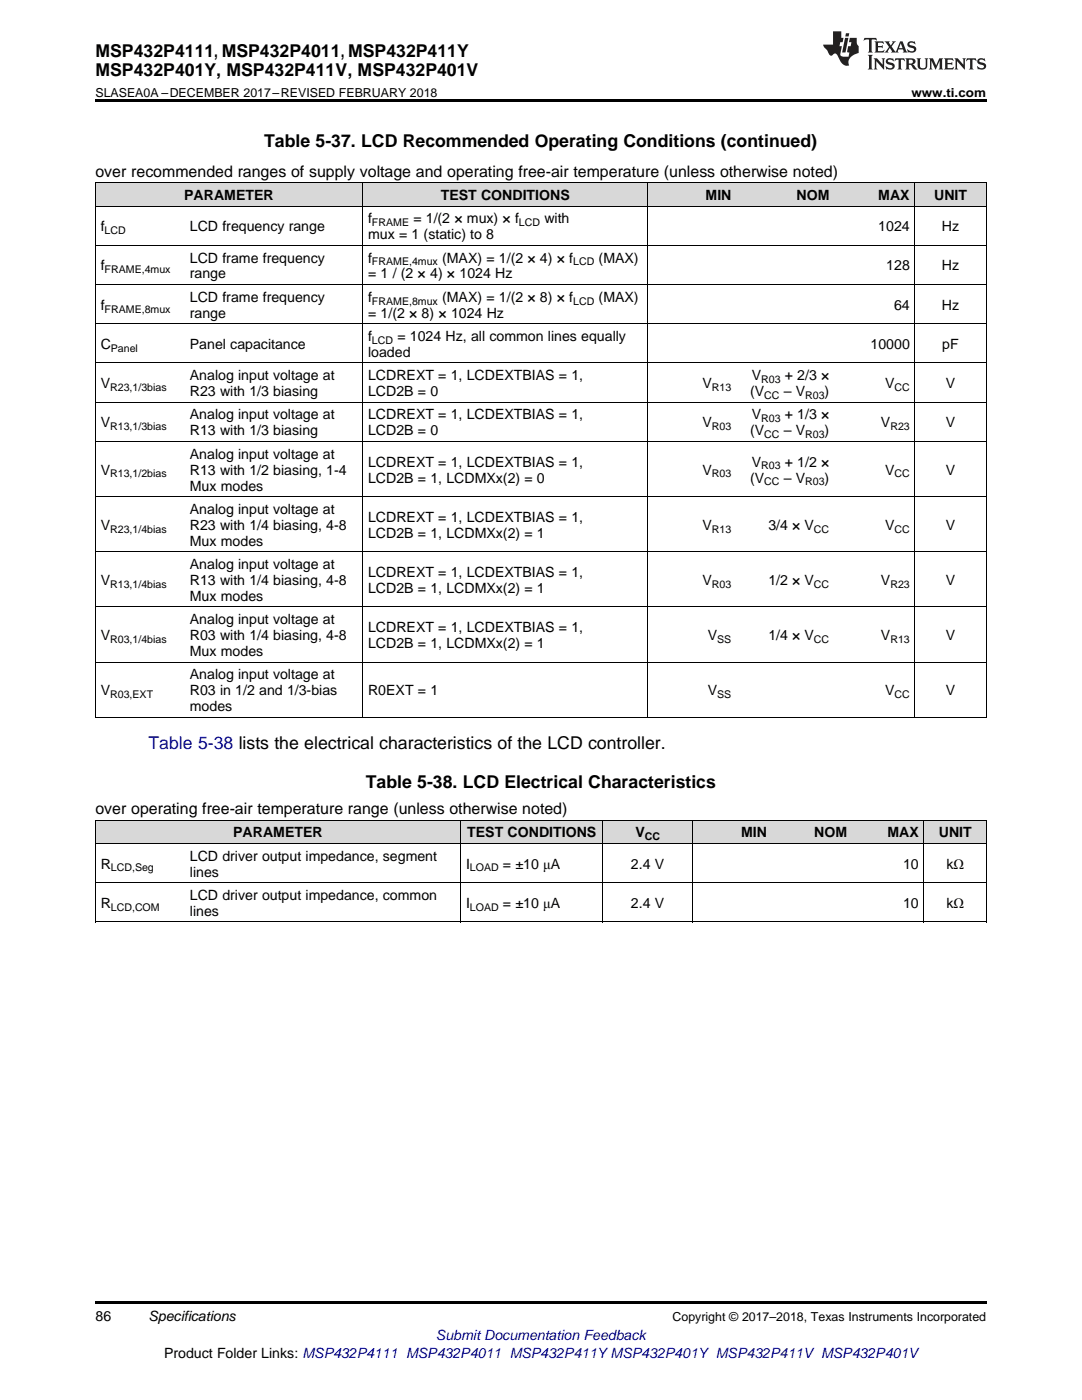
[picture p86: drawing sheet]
<svg xmlns="http://www.w3.org/2000/svg" width="216mm" height="279mm" viewBox="0 0 216 279" stroke-linecap="round" stroke-linejoin="round" font-family="sans-serif">
<defs><g id="words">
<g font-size="3.5">
<text x="19" y="11.3">MSP432P4111, MSP432P4011, MSP432P411Y</text>
<text x="19" y="15.2">MSP432P401Y, MSP432P411V, MSP432P401V</text>
<text x="52.7" y="29.3">Table 5-37. LCD Recommended Operating Conditions (continued)</text>
<text x="73" y="157.3">Table 5-38. LCD Electrical Characteristics</text>
</g>
<text font-size="3.5" fill="#00f" x="29.6" y="149.5">Table 5-38 lists the electrical characteristics of the LCD controller.</text>
<g font-size="3.2">
<text x="19" y="35.2">over recommended ranges of supply voltage and operating free-air temperature (unless otherwise noted)</text>
<text x="19" y="162.5">over operating free-air temperature range (unless otherwise noted)</text>
</g>
<g font-size="2.8">
<text x="36.8" y="39.9">PARAMETER</text>
<text x="87.9" y="39.9">TEST CONDITIONS</text>
<text x="140.8" y="39.9">MIN</text>
<text x="158.9" y="39.9">NOM</text>
<text x="175.3" y="39.9">MAX</text>
<text x="186.4" y="39.9">UNIT</text>
<text x="20.1" y="46.1">f</text>
<text x="37.9" y="46.1">LCD frequency range</text>
<text x="73.4" y="44.6">f</text>
<text x="73.4" y="47.7">mux = 1 (static) to 8</text>
<text x="82.5" y="44.6">= 1/(2 × mux) × f</text>
<text x="108.6" y="44.6">with</text>
<text x="175.3" y="46.1">1024</text>
<text x="188" y="46.1">Hz</text>
<text x="20.1" y="54">f</text>
<text x="37.9" y="52.4">LCD frame frequency</text>
<text x="73.4" y="52.4">f</text>
<text x="88.2" y="52.4">(MAX) = 1/(2 × 4) × f</text>
<text x="119.5" y="52.4">(MAX)</text>
<text x="176.8" y="54">128</text>
<text x="188" y="54">Hz</text>
<text x="37.9" y="55.6">range</text>
<text x="73.4" y="55.6">= 1 / (2 × 4) × 1024 Hz</text>
<text x="20.1" y="61.8">f</text>
<text x="37.9" y="60.2">LCD frame frequency</text>
<text x="37.9" y="63.4">range</text>
<text x="73.4" y="60.2">f</text>
<text x="73.4" y="63.4">= 1/(2 × 8) × 1024 Hz</text>
<text x="88.2" y="60.2">(MAX) = 1/(2 × 8) × f</text>
<text x="119.5" y="60.2">(MAX)</text>
<text x="178.4" y="61.8">64</text>
<text x="188" y="61.8">Hz</text>
<text x="20.1" y="69.6">C</text>
<text x="37.9" y="69.6">Panel capacitance</text>
<text x="73.4" y="68.1">f</text>
<text x="73.4" y="71.2">loaded</text>
<text x="79.3" y="68.1">= 1024 Hz, all common lines equally</text>
<text x="173.7" y="69.6">10000</text>
<text x="188" y="69.6">pF</text>
<text x="20.1" y="77.5">V</text>
<text x="37.9" y="75.9">Analog input voltage at</text>
<text x="73.4" y="75.9">LCDREXT = 1, LCDEXTBIAS = 1,</text>
<text x="140.2" y="77.5">V</text>
<text x="150" y="75.9">V</text>
<text x="156.6" y="75.9">+ 2/3 ×</text>
<text x="176.6" y="77.5">V</text>
<text x="188.7" y="77.5">V</text>
<text x="37.9" y="79.1">R23 with 1/3 biasing</text>
<text x="37.9" y="83.7">Analog input voltage at</text>
<text x="73.4" y="79.1">LCD2B = 0</text>
<text x="73.4" y="83.7">LCDREXT = 1, LCDEXTBIAS = 1,</text>
<text x="149.7" y="79.1">(V</text>
<text x="150" y="83.7">V</text>
<text x="156.4" y="79.1">– V</text>
<text x="156.6" y="83.7">+ 1/3 ×</text>
<text x="164.5" y="79.1">)</text>
<text x="20.1" y="85.3">V</text>
<text x="37.9" y="86.9">R13 with 1/3 biasing</text>
<text x="73.4" y="86.9">LCD2B = 0</text>
<text x="140.2" y="85.3">V</text>
<text x="149.7" y="86.9">(V</text>
<text x="156.4" y="86.9">– V</text>
<text x="164.5" y="86.9">)</text>
<text x="175.8" y="85.3">V</text>
<text x="188.7" y="85.3">V</text>
<text x="20.1" y="94.7">V</text>
<text x="37.9" y="91.5">Analog input voltage at</text>
<text x="37.9" y="94.7">R13 with 1/2 biasing, 1-4</text>
<text x="73.4" y="93.1">LCDREXT = 1, LCDEXTBIAS = 1,</text>
<text x="140.2" y="94.7">V</text>
<text x="150" y="93.1">V</text>
<text x="156.6" y="93.1">+ 1/2 ×</text>
<text x="176.6" y="94.7">V</text>
<text x="188.7" y="94.7">V</text>
<text x="37.9" y="97.9">Mux modes</text>
<text x="73.4" y="96.3">LCD2B = 1, LCDMXx(2) = 0</text>
<text x="149.7" y="96.3">(V</text>
<text x="156.4" y="96.3">– V</text>
<text x="164.5" y="96.3">)</text>
<text x="20.1" y="105.7">V</text>
<text x="37.9" y="102.6">Analog input voltage at</text>
<text x="37.9" y="105.7">R23 with 1/4 biasing, 4-8</text>
<text x="73.4" y="104.1">LCDREXT = 1, LCDEXTBIAS = 1,</text>
<text x="73.4" y="107.3">LCD2B = 1, LCDMXx(2) = 1</text>
<text x="140.2" y="105.7">V</text>
<text x="153.3" y="105.7">3/4 × V</text>
<text x="176.6" y="105.7">V</text>
<text x="188.7" y="105.7">V</text>
<text x="37.9" y="108.9">Mux modes</text>
<text x="37.9" y="113.6">Analog input voltage at</text>
<text x="20.1" y="116.7">V</text>
<text x="37.9" y="116.7">R13 with 1/4 biasing, 4-8</text>
<text x="37.9" y="119.9">Mux modes</text>
<text x="73.4" y="115.1">LCDREXT = 1, LCDEXTBIAS = 1,</text>
<text x="73.4" y="118.3">LCD2B = 1, LCDMXx(2) = 1</text>
<text x="140.2" y="116.7">V</text>
<text x="153.3" y="116.7">1/2 × V</text>
<text x="175.8" y="116.7">V</text>
<text x="188.7" y="116.7">V</text>
<text x="37.9" y="124.6">Analog input voltage at</text>
<text x="20.1" y="127.7">V</text>
<text x="37.9" y="127.7">R03 with 1/4 biasing, 4-8</text>
<text x="37.9" y="130.9">Mux modes</text>
<text x="73.4" y="126.2">LCDREXT = 1, LCDEXTBIAS = 1,</text>
<text x="73.4" y="129.3">LCD2B = 1, LCDMXx(2) = 1</text>
<text x="141.3" y="127.7">V</text>
<text x="153.3" y="127.7">1/4 × V</text>
<text x="175.8" y="127.7">V</text>
<text x="188.7" y="127.7">V</text>
<text x="37.9" y="135.6">Analog input voltage at</text>
<text x="20.1" y="138.7">V</text>
<text x="37.9" y="138.7">R03 in 1/2 and 1/3-bias</text>
<text x="37.9" y="141.9">modes</text>
<text x="73.4" y="138.7">R0EXT = 1</text>
<text x="141.3" y="138.7">V</text>
<text x="176.6" y="138.7">V</text>
<text x="188.7" y="138.7">V</text>
<text x="46.5" y="167.1">PARAMETER</text>
<text x="93.2" y="167.1">TEST CONDITIONS</text>
<text x="126.8" y="167.1">V</text>
<text x="147.9" y="167.1">MIN</text>
<text x="162.5" y="167.1">NOM</text>
<text x="177.1" y="167.1">MAX</text>
<text x="187.3" y="167.1">UNIT</text>
<text x="20.1" y="173.4">R</text>
<text x="37.9" y="171.8">LCD driver output impedance, segment</text>
<text x="93" y="173.4">I</text>
<text x="100.4" y="173.4">= ±10 μA</text>
<text x="125.9" y="173.4">2.4 V</text>
<text x="180.2" y="173.4">10</text>
<text x="188.8" y="173.4">kΩ</text>
<text x="37.9" y="174.9">lines</text>
<text x="37.9" y="179.6">LCD driver output impedance, common</text>
<text x="20.1" y="181.2">R</text>
<text x="37.9" y="182.8">lines</text>
<text x="93" y="181.2">I</text>
<text x="100.4" y="181.2">= ±10 μA</text>
<text x="125.9" y="181.2">2.4 V</text>
<text x="180.2" y="181.2">10</text>
<text x="188.8" y="181.2">kΩ</text>
<text x="19" y="263.6">86</text>
<text x="29.6" y="263.6">Specifications</text>
<text x="32.7" y="270.9">Product Folder Links: MSP432P4111 MSP432P4011 MSP432P411YMSP432P401Y MSP432P411V MSP432P401V</text>
</g>
<text font-size="2.8" fill="#00f" x="87" y="267.4">Submit Documentation Feedback</text>
<g font-size="2.5">
<text x="19" y="19.3">SLASEA0A –DECEMBER 2017–REVISED FEBRUARY 2018</text>
<text x="181.9" y="19.3">www.ti.com</text>
<text x="134.2" y="263.6">Copyright © 2017–2018, Texas Instruments Incorporated</text>
</g>
<g font-size="2.1">
<text x="20.9" y="46.7">LCD</text>
<text x="74.2" y="45.1">FRAME</text>
<text x="103.5" y="45.1">LCD</text>
<text x="74.2" y="53">FRAME,4mux</text>
<text x="114.4" y="53">LCD</text>
<text x="20.9" y="54.5">FRAME,4mux</text>
<text x="20.9" y="62.4">FRAME,8mux</text>
<text x="74.2" y="60.8">FRAME,8mux</text>
<text x="114.4" y="60.8">LCD</text>
<text x="22.1" y="70.2">Panel</text>
<text x="74.2" y="68.6">LCD</text>
<text x="151.9" y="76.4">R03</text>
<text x="22" y="78">R23,1/3bias</text>
<text x="142.1" y="78">R13</text>
<text x="152.5" y="79.6">CC</text>
<text x="160.7" y="79.6">R03</text>
<text x="178.5" y="78">CC</text>
<text x="22" y="85.9">R13,1/3bias</text>
<text x="142.1" y="85.9">R03</text>
<text x="151.9" y="84.3">R03</text>
<text x="152.5" y="87.5">CC</text>
<text x="160.7" y="87.5">R03</text>
<text x="177.7" y="85.9">R23</text>
<text x="22" y="95.3">R13,1/2bias</text>
<text x="142.1" y="95.3">R03</text>
<text x="151.9" y="93.7">R03</text>
<text x="178.5" y="95.3">CC</text>
<text x="152.5" y="96.9">CC</text>
<text x="160.7" y="96.9">R03</text>
<text x="22" y="106.3">R23,1/4bias</text>
<text x="142.1" y="106.3">R13</text>
<text x="162.4" y="106.3">CC</text>
<text x="178.5" y="106.3">CC</text>
<text x="22" y="117.3">R13,1/4bias</text>
<text x="142.1" y="117.3">R03</text>
<text x="162.4" y="117.3">CC</text>
<text x="177.7" y="117.3">R23</text>
<text x="22" y="128.3">R03,1/4bias</text>
<text x="143.1" y="128.3">SS</text>
<text x="162.4" y="128.3">CC</text>
<text x="177.7" y="128.3">R13</text>
<text x="22" y="139.3">R03,EXT</text>
<text x="143.1" y="139.3">SS</text>
<text x="178.5" y="139.3">CC</text>
<text x="128.7" y="167.7">CC</text>
<text x="22.1" y="173.9">LCD,Seg</text>
<text x="93.8" y="173.9">LOAD</text>
<text x="22.1" y="181.8">LCD,COM</text>
<text x="93.8" y="181.8">LOAD</text>
</g>
</g></defs>
<g fill="#d8d8d8">
<path d="M19 163.7h17.8v4.7h-17.8z"/>
<path d="M36.8 163.7h55.1v4.7h-55.1z"/>
<path d="M91.9 163.7h28.5v4.7h-28.5z"/>
<path d="M120.4 163.7h17.7v4.7h-17.7z"/>
<path d="M138.1 163.7h16.1v4.7h-16.1z"/>
<path d="M154.2 163.7h16v4.7h-16z"/>
<path d="M170.2 163.7h14.2v4.7h-14.2z"/>
<path d="M184.4 163.7h12.4v4.7h-12.4z"/>
<path d="M19 36.5h17.8v4.7h-17.8z"/>
<path d="M36.8 36.5h35.6v4.7h-35.6z"/>
<path d="M72.4 36.5h56.9v4.7h-56.9z"/>
<path d="M129.3 36.5h17.7v4.7h-17.7z"/>
<path d="M147 36.5h19.6v4.7h-19.6z"/>
<path d="M166.6 36.5h16v4.7h-16z"/>
<path d="M182.6 36.5h14.2v4.7h-14.2z"/>
</g>
<path d="M19 19.9h177.8v.5h-177.8zM19 259.7h177.8v.5h-177.8z" fill="#000"/>
<g fill="none" stroke="#000" stroke-width=".2">
<path d="M19 36.5h177.8M19.1 36.5v106.7M72.3 36.5v106.7M129.2 36.5v106.7M182.5 36.5v106.7M196.8 36.5v106.7M19 56.8h177.8M19 48.9h177.8M19 41.1h177.8M19 72.4h177.8M19 64.6h177.8M19 99.1h177.8"/>
<path d="M19 88.1h177.8M19 80.3h177.8M19 110.1h177.8M19 132.1h177.8M19 121.1h177.8M19 143.1h177.8M19 176.2h177.8M19 168.3h177.8M19 163.7h177.8M19.1 163.7v20.3M91.9 163.7v20.3M120.3 163.7v20.3"/>
<path d="M138.1 163.7v20.3M184.3 163.7v20.3M196.8 163.7v20.3M19 184h177.8"/>
</g>
<g fill="#231f20">
<path d="M172.5 7.6l-.1 .5 .4-.2h.6v.1v2.1l-.2 .4h.9l-.2-.4v-2.1l.1-.1h.5l.5 .2-.2-.5zM174.5 8.3l.2 .3v1.5l-.2 .4h1.8l.2-.6a1.04 1.04 0 0 1-1.3 .2v-.7h.6l.3 .2v-.6l-.3 .2h-.6v-.6l.8-.1 .4 .3-.2-.5zM176.5 8.3l.9 1.1-.9 1.1h.8l-.2-.2 .4-.7 .5 .7-.2 .2h1.5l-.2-.2 .2-.4h.9l.1 .4-.2 .2h1l-.3-.3-.7-1.9h-.5l-.9 2-.8-1 .9-1h-.8l.1 .3-.4 .5-.3-.6 .1-.2zM179.7 8.6l.4 1h-.7zM181.3 8.4a.63 .63 0 0 0-.2 .7 .63 .63 0 0 0 .6 .4l.6 .2 .1 .2a.75 .75 0 0 1-.7 .4 .75 .75 0 0 1-.6-.5l.1 .7 .1-.1a1.11 1.11 0 0 0 1.5-.6 1.13 1.13 0 0 0-1.2-.8l-.1-.4a1.04 1.04 0 0 1 1.2 .2l-.2-.5-.2 .1-.4-.2zM173.2 10.9l.2 .4v2.2l-.2 .4h1l-.3-.4v-2.2l.3-.4zM174.3 11.6l.3 .4v1.5l-.3 .4h.8l-.2-.4v-1.3l1.5 1.7v-1.9l.2-.4h-.7l.2 .4v.9l-1.1-1.3zM177 11.8a.62 .62 0 0 0-.2 .7 .62 .62 0 0 0 .6 .4l.6 .1 .1 .3a.76 .76 0 0 1-.7 .3 .76 .76 0 0 1-.7-.4l.2 .7 .1-.1a1.11 1.11 0 0 0 1.5-.6 1.13 1.13 0 0 0-1.2-.8l-.1-.4a1.04 1.04 0 0 1 1.2 .2l-.2-.6-.2 .1-.5-.1zM178.7 11.6l-.2 .6a.61 .61 0 0 1 .8-.3v1.6l-.2 .4h.9l-.2-.4v-1.6a.63 .63 0 0 1 .7 .3l-.1-.6zM180.6 11.6l.3 .4v1.5l-.3 .4h1l-.2-.2-.1-.8 .6 .2a.76 .76 0 0 0 1.2 .7l-1-1a.58 .58 0 0 0 .6-.5 .58 .58 0 0 0-.5-.6zM181.4 11.9h.1a.45 .45 0 0 1 .5 .1 .45 .45 0 0 1 .1 .5l-.8 .2zM182.9 11.6l.2 .2a2.17 2.17 0 0 0 .3 1.9 .99 .99 0 0 0 1.6-.6v-1.1l.2-.4h-.7l.2 .2a1.92 1.92 0 0 1-.2 1.8 .6 .6 0 0 1-.9-.5v-1.1l.2-.4zM185.4 11.6l.2 .4v1.5l-.2 .4h.7l-.2-.4v-1.4l.8 1.8 .8-1.8v1.4l-.2 .4h.9l-.2-.4v-1.5l.2-.4h-.8l-.6 1.5-.6-1.5zM188.4 11.6l.2 .4v1.5l-.2 .4h1.8l.1-.6a1.04 1.04 0 0 1-1.2 .1v-.6h.5l.4 .2v-.6l-.4 .2h-.5v-.7h.8l.3 .3-.1-.6zM190.5 11.6l.2 .4v1.5l-.2 .4h.7l-.2-.4v-1.3l1.5 1.7v-1.9l.2-.4h-.7l.2 .4v.9l-1.1-1.3zM192.9 11.6l-.1 .6a.61 .61 0 0 1 .7-.3l.1 1.6-.3 .4h1l-.3-.4 .1-1.6a.63 .63 0 0 1 .7 .3l-.1-.6zM195.2 11.8a.62 .62 0 0 0-.2 .7 .62 .62 0 0 0 .6 .4l.6 .1 .1 .3a.76 .76 0 0 1-.7 .3 .76 .76 0 0 1-.6-.4l.1 .7 .1-.1a1.11 1.11 0 0 0 1.6-.6 1.13 1.13 0 0 0-1.3-.8l-.1-.4a1.04 1.04 0 0 1 1.2 .2l-.1-.6-.2 .1-.5-.1z"/>
<path d="M166.2 6.3v2.6h-1.9v.4l.8 .9a.91 .91 0 0 0 1 .8 .56 .56 0 0 1 .5-.3 .56 .56 0 0 1 .5 .3l.4 .8a1.53 1.53 0 0 0 1.9 1.2 1.54 1.54 0 0 1 1-2.1l.9-.3v-1.4a1.52 1.52 0 0 1-.4-1.6h-1.3l-.2 .8h.5l-.2 .8h-.5l-.1 1v.2l.4 .1-.2 .8a1.93 1.93 0 0 1-1.6-.3l.3-1.8h-.5l.2-.8h.4l.2-.8h-.4v-1.3zM168.6 7.6l-.6 2.9h.7l.6-2.9zM168.8 6.6l-.1 .7h.6l.2-.7z"/>
</g>
<use href="#words"/>
</svg>
